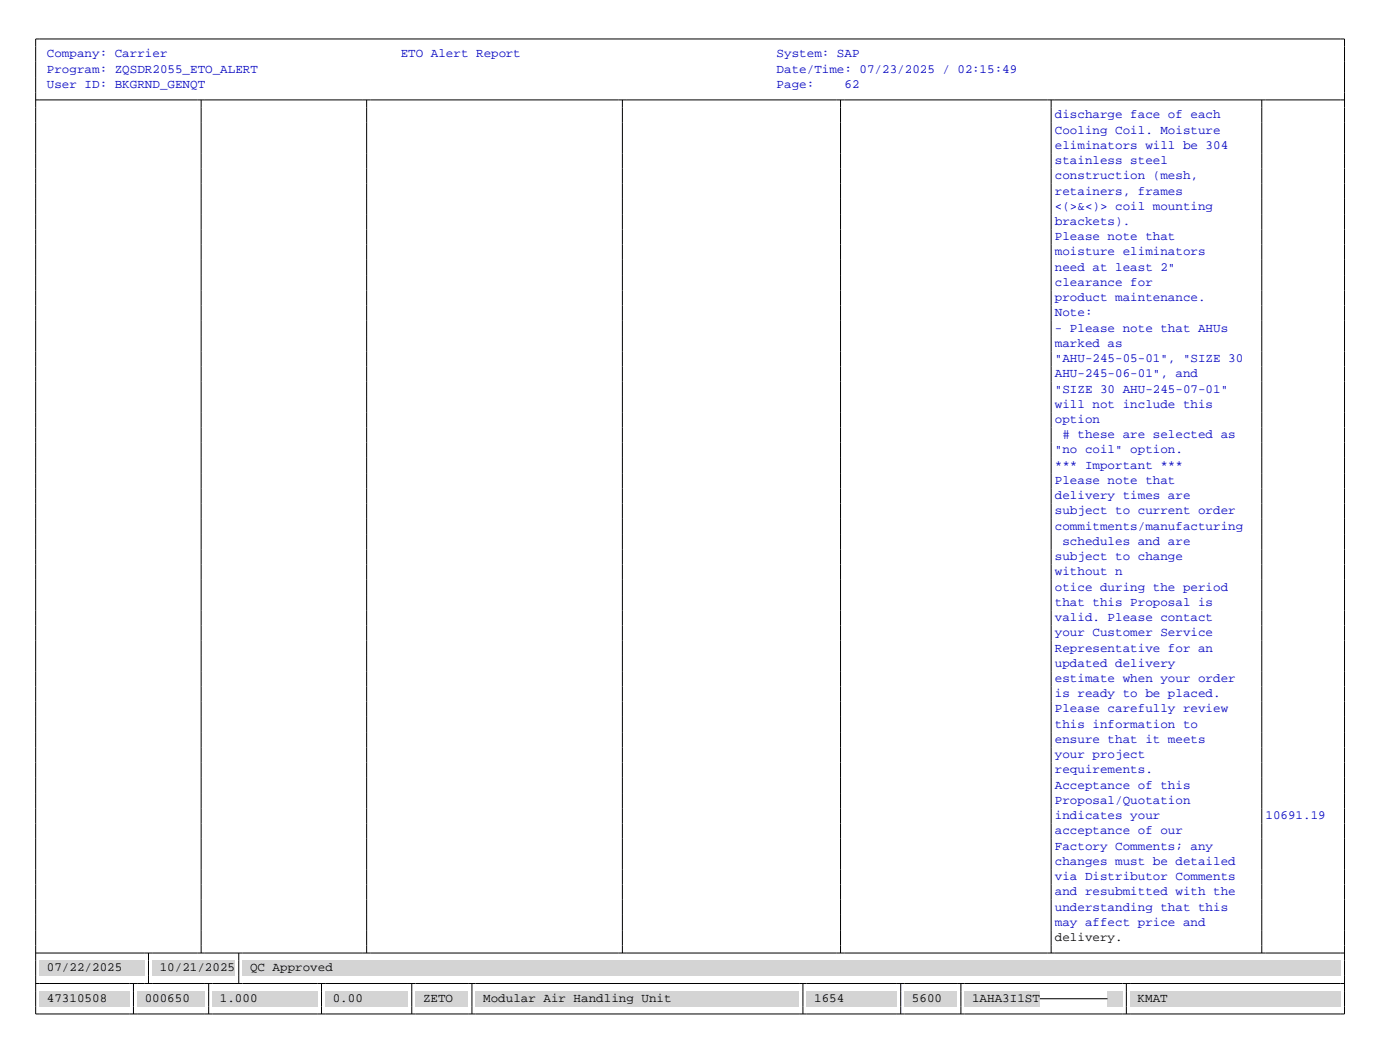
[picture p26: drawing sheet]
<svg xmlns="http://www.w3.org/2000/svg" width="279mm" height="210mm" viewBox="0 0 279 210" stroke-linecap="round" stroke-linejoin="round" font-family="sans-serif">
<defs><g id="words">
<g font-size="2.5" fill="#0000c0">
<text x="9.3" y="11.4">Company: Carrier</text>
<text x="79.9" y="11.4">ETO Alert Report</text>
<text x="154.8" y="11.4">System: SAP</text>
<text x="9.3" y="14.5">Program: ZQSDR2055_ETO_ALERT</text>
<text x="9.3" y="17.5">User ID: BKGRND_GENQT</text>
<text x="154.8" y="14.5">Date/Time: 07/23/2025 / 02:15:49</text>
<text x="154.8" y="17.5">Page:</text>
<text x="168.3" y="17.5">62</text>
<text x="210.3" y="23.6">discharge face of each</text>
<text x="210.3" y="26.6">Cooling Coil. Moisture</text>
<text x="210.3" y="29.6">eliminators will be 304</text>
<text x="210.3" y="32.7">stainless steel</text>
<text x="210.3" y="35.7">construction (mesh,</text>
<text x="210.3" y="38.7">retainers, frames</text>
<text x="210.3" y="41.8">&lt;(&gt;&amp;&lt;)&gt; coil mounting</text>
<text x="210.3" y="44.8">brackets).</text>
<text x="210.3" y="47.8">Please note that</text>
<text x="210.3" y="50.9">moisture eliminators</text>
<text x="210.3" y="53.9">need at least 2&quot;</text>
<text x="210.3" y="56.9">clearance for</text>
<text x="210.3" y="60">product maintenance.</text>
<text x="210.3" y="63">Note:</text>
<text x="210.3" y="66">- Please note that AHUs</text>
<text x="210.3" y="69.1">marked as</text>
<text x="210.3" y="72.1">&quot;AHU-245-05-01&quot;, &quot;SIZE 30</text>
<text x="210.3" y="75.1">AHU-245-06-01&quot;, and</text>
<text x="210.3" y="78.2">&quot;SIZE 30 AHU-245-07-01&quot;</text>
<text x="210.3" y="81.2">will not include this</text>
<text x="210.3" y="84.2">option</text>
<text x="211.8" y="87.3"># these are selected as</text>
<text x="210.3" y="90.3">&quot;no coil&quot; option.</text>
<text x="210.3" y="93.3">*** Important ***</text>
<text x="210.3" y="96.4">Please note that</text>
<text x="210.3" y="99.4">delivery times are</text>
<text x="210.3" y="102.4">subject to current order</text>
<text x="210.3" y="105.5">commitments/manufacturing</text>
<text x="210.3" y="111.5">subject to change</text>
<text x="211.8" y="108.5">schedules and are</text>
<text x="210.3" y="114.6">without n</text>
<text x="210.3" y="117.6">otice during the period</text>
<text x="210.3" y="120.7">that this Proposal is</text>
<text x="210.3" y="123.7">valid. Please contact</text>
<text x="210.3" y="126.7">your Customer Service</text>
<text x="210.3" y="129.8">Representative for an</text>
<text x="210.3" y="132.8">updated delivery</text>
<text x="210.3" y="135.8">estimate when your order</text>
<text x="210.3" y="138.9">is ready to be placed.</text>
<text x="210.3" y="141.9">Please carefully review</text>
<text x="210.3" y="144.9">this information to</text>
<text x="210.3" y="148">ensure that it meets</text>
<text x="210.3" y="151">your project</text>
<text x="210.3" y="154">requirements.</text>
<text x="210.3" y="157.1">Acceptance of this</text>
<text x="210.3" y="160.1">Proposal/Quotation</text>
<text x="210.3" y="163.1">indicates your</text>
<text x="210.3" y="166.2">acceptance of our</text>
<text x="252.2" y="163.1">10691.19</text>
<text x="210.3" y="169.2">Factory Comments; any</text>
<text x="210.3" y="172.2">changes must be detailed</text>
<text x="210.3" y="175.3">via Distributor Comments</text>
<text x="210.3" y="178.3">and resubmitted with the</text>
<text x="210.3" y="181.3">understanding that this</text>
<text x="210.3" y="184.4">may affect price and</text>
</g>
<g font-size="2.5">
<text x="210.3" y="187.4">delivery.</text>
<text x="9.3" y="193.5">07/22/2025</text>
<text x="31.8" y="193.5">10/21/2025</text>
<text x="49.8" y="193.5">QC Approved</text>
<text x="9.3" y="199.5">47310508</text>
<text x="28.8" y="199.5">000650</text>
<text x="43.8" y="199.5">1.000</text>
<text x="66.3" y="199.5">0.00</text>
<text x="84.3" y="199.5">ZETO</text>
<text x="96.3" y="199.5">Modular Air Handling Unit</text>
<text x="162.3" y="199.5">1654</text>
<text x="181.8" y="199.5">5600</text>
<text x="193.8" y="199.5">1AHA3I1ST</text>
<text x="226.7" y="199.5">KMAT</text>
</g>
</g></defs>
<path d="M7.1 19.9h260.9M40.1 19.9v169.9M73.1 19.9v169.9M124.1 19.9v169.9M167.5 19.9v169.9M209.5 19.9v169.9M251.5 19.9v169.9M7.1 191.3v-183.5h260.9v183.5M7.1 189.8h260.9M29.6 189.8v1.5M47.6 189.8v1.5" fill="none" stroke="#000" stroke-width=".2"/>
<g fill="#d4d4d4">
<path d="M7.8 191.3h21v3h-21z"/>
<path d="M30.3 191.3h16.5v3h-16.5z"/>
<path d="M48.3 191.3h218.9v3h-218.9z"/>
</g>
<g fill="none" stroke="#000" stroke-width=".2">
<path d="M7.1 191.3v6.1M7.1 195.9h260.9M26.6 195.9v1.5M29.6 191.3v4.6M41.6 195.9v1.5M47.6 191.3v4.6M64.1 195.9v1.5M82.1 195.9v1.5M94.1 195.9v1.5M160 195.9v1.5M179.5 195.9v1.5M191.5 195.9v1.5"/>
<path d="M224.5 195.9v1.5M268 191.3v6.1"/>
</g>
<g fill="#d4d4d4">
<path d="M7.8 197.4h18v3h-18z"/>
<path d="M27.3 197.4h13.5v3h-13.5z"/>
<path d="M42.3 197.4h21v3h-21z"/>
<path d="M64.8 197.4h16.5v3h-16.5z"/>
<path d="M82.8 197.4h10.5v3h-10.5z"/>
<path d="M94.8 197.4h64.5v3h-64.5z"/>
<path d="M160.8 197.4h18v3h-18z"/>
<path d="M180.3 197.4h10.5v3h-10.5z"/>
<path d="M192.3 197.4h15v3h-15z"/>
<path d="M220.8 197.4h2.9v3h-2.9z"/>
<path d="M225.2 197.4h42v3h-42z"/>
</g>
<path d="M7.1 197.4v4.5h260.9v-4.5M26.6 197.4v4.5M41.6 197.4v4.5M64.1 197.4v4.5M82.1 197.4v4.5M94.1 197.4v4.5M160 197.4v4.5M179.5 197.4v4.5M191.5 197.4v4.5M207.3 198.9h13.5M224.5 197.4v4.5" fill="none" stroke="#000" stroke-width=".2"/>
<use href="#words"/>
</svg>
